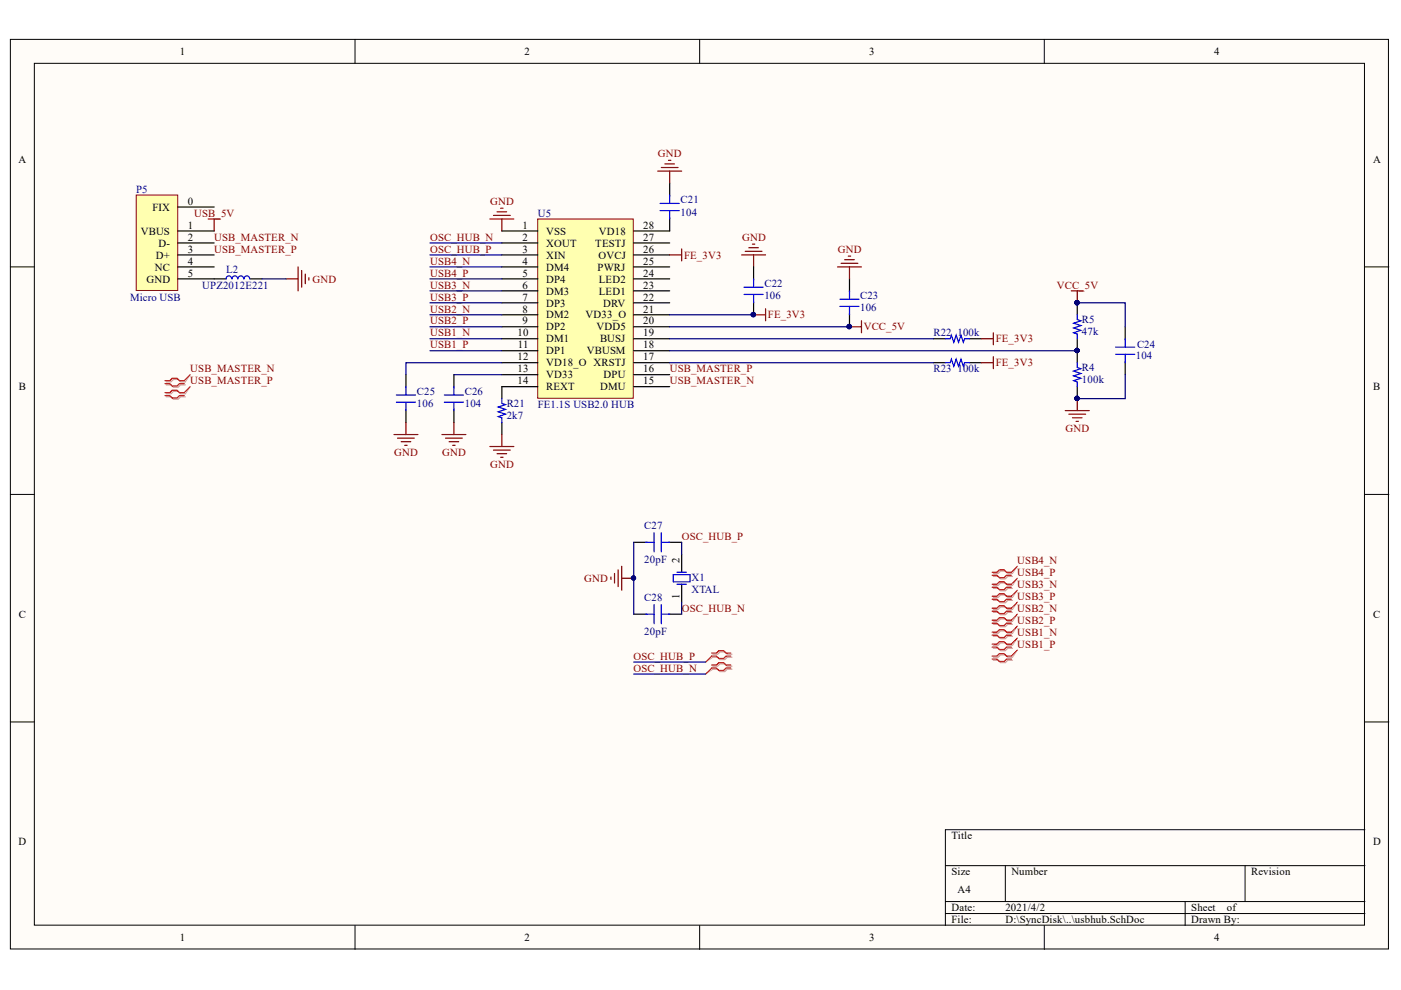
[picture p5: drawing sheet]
<svg xmlns="http://www.w3.org/2000/svg" width="297mm" height="210mm" viewBox="0 0 297 210" stroke-linecap="round" stroke-linejoin="round" font-family="sans-serif">
<defs><g id="words">
<g font-size="2.3">
<text x="38.1" y="11.7">1</text>
<text x="111.2" y="11.7">2</text>
<text x="184.3" y="11.7">3</text>
<text x="257.4" y="11.7">4</text>
<text x="3.9" y="34.5">A</text>
<text x="291.1" y="34.5">A</text>
<text x="32.3" y="44.7">FIX</text>
<text x="39.8" y="43.4">0</text>
<text x="29.9" y="49.8">VBUS</text>
<text x="33.6" y="52.3">D-</text>
<text x="39.8" y="48.5">1</text>
<text x="39.8" y="51">2</text>
<text x="39.8" y="53.6">3</text>
<text x="110.8" y="48.5">1</text>
<text x="110.8" y="51">2</text>
<text x="110.8" y="53.6">3</text>
<text x="115.8" y="49.8">VSS</text>
<text x="115.8" y="52.3">XOUT</text>
<text x="126.2" y="52.3">TESTJ</text>
<text x="127" y="49.8">VD18</text>
<text x="136.4" y="53.6">26</text>
<text x="136.4" y="51">27</text>
<text x="136.4" y="48.5">28</text>
<text x="31" y="59.9">GND</text>
<text x="32.8" y="57.4">NC</text>
<text x="33.1" y="54.8">D+</text>
<text x="39.8" y="56.1">4</text>
<text x="39.8" y="58.7">5</text>
<text x="110.8" y="56.1">4</text>
<text x="110.8" y="58.7">5</text>
<text x="115.8" y="54.8">XIN</text>
<text x="115.8" y="57.4">DM4</text>
<text x="115.8" y="59.9">DP4</text>
<text x="126.7" y="57.4">PWRJ</text>
<text x="126.9" y="54.8">OVCJ</text>
<text x="127" y="59.9">LED2</text>
<text x="136.4" y="58.7">24</text>
<text x="136.4" y="56.1">25</text>
<text x="110.8" y="61.2">6</text>
<text x="110.8" y="63.7">7</text>
<text x="115.8" y="62.5">DM3</text>
<text x="115.8" y="65">DP3</text>
<text x="127" y="62.5">LED1</text>
<text x="127.9" y="65">DRV</text>
<text x="136.4" y="63.7">22</text>
<text x="136.4" y="61.2">23</text>
<text x="109.7" y="71.3">10</text>
<text x="110.8" y="66.3">8</text>
<text x="110.8" y="68.8">9</text>
<text x="115.8" y="67.5">DM2</text>
<text x="115.8" y="70.1">DP2</text>
<text x="124.2" y="67.5">VD33_O</text>
<text x="126.5" y="70.1">VDD5</text>
<text x="136.4" y="71.3">19</text>
<text x="136.4" y="68.8">20</text>
<text x="136.4" y="66.3">21</text>
<text x="109.7" y="76.4">12</text>
<text x="109.8" y="73.9">11</text>
<text x="115.8" y="72.6">DM1</text>
<text x="115.8" y="75.1">DP1</text>
<text x="115.8" y="77.7">VD18_O XRSTJ</text>
<text x="124.4" y="75.1">VBUSM</text>
<text x="127.2" y="72.6">BUSJ</text>
<text x="136.4" y="76.4">17</text>
<text x="136.4" y="73.9">18</text>
<text x="4" y="82.7">B</text>
<text x="109.7" y="78.9">13</text>
<text x="109.7" y="81.5">14</text>
<text x="115.8" y="80.2">VD33</text>
<text x="115.8" y="82.7">REXT</text>
<text x="127.2" y="82.7">DMU</text>
<text x="128" y="80.2">DPU</text>
<text x="136.4" y="81.5">15</text>
<text x="136.4" y="78.9">16</text>
<text x="291.1" y="82.7">B</text>
<text x="144" y="119.3" transform="rotate(-90 144 119.3)">2</text>
<text x="4" y="131">C</text>
<text x="144" y="127" transform="rotate(-90 144 127)">1</text>
<text x="291.1" y="131">C</text>
<text x="3.9" y="179.3">D</text>
<text x="201.7" y="178">Title</text>
<text x="291.1" y="179.3">D</text>
<text x="201.7" y="185.6">Size</text>
<text x="214.4" y="185.6">Number</text>
<text x="265.3" y="185.6">Revision</text>
<text x="203" y="189.4">A4</text>
<text x="201.7" y="193.2">Date:</text>
<text x="201.7" y="195.7">File:</text>
<text x="213.2" y="193.2">2021/4/2</text>
<text x="213.2" y="195.7">D:\SyncDisk\..\usbhub.SchDoc</text>
<text x="252.6" y="193.2">Sheet</text>
<text x="252.6" y="195.7">Drawn By:</text>
<text x="260.1" y="193.2">of</text>
<text x="38.1" y="199.5">1</text>
<text x="111.2" y="199.5">2</text>
<text x="184.3" y="199.5">3</text>
<text x="257.4" y="199.5">4</text>
</g>
<g font-size="2.3" fill="#800000">
<text x="139.5" y="33.2">GND</text>
<text x="41.2" y="46">USB_5V</text>
<text x="104" y="43.4">GND</text>
<text x="45.4" y="53.6">USB_MASTER_P</text>
<text x="45.4" y="51">USB_MASTER_N</text>
<text x="91.2" y="53.6">OSC_HUB_P</text>
<text x="91.2" y="51">OSC_HUB_N</text>
<text x="157.3" y="51">GND</text>
<text x="177.6" y="53.6">GND</text>
<text x="66.2" y="59.9">GND</text>
<text x="91.2" y="58.7">USB4_P</text>
<text x="91.2" y="56.1">USB4_N</text>
<text x="145.1" y="54.8">FE_3V3</text>
<text x="91.2" y="63.7">USB3_P</text>
<text x="91.2" y="61.2">USB3_N</text>
<text x="224.1" y="61.2">VCC_5V</text>
<text x="91.2" y="71.3">USB1_N</text>
<text x="91.2" y="68.8">USB2_P</text>
<text x="91.2" y="66.3">USB2_N</text>
<text x="162.8" y="67.5">FE_3V3</text>
<text x="183.1" y="70.1">VCC_5V</text>
<text x="91.2" y="73.9">USB1_P</text>
<text x="211.1" y="72.6">FE_3V3</text>
<text x="211.1" y="77.7">FE_3V3</text>
<text x="40.3" y="81.5">USB_MASTER_P</text>
<text x="40.3" y="78.9">USB_MASTER_N</text>
<text x="142" y="78.9">USB_MASTER_P</text>
<text x="142" y="81.5">USB_MASTER_N</text>
<text x="225.9" y="91.6">GND</text>
<text x="83.6" y="96.7">GND</text>
<text x="93.7" y="96.7">GND</text>
<text x="104" y="99.2">GND</text>
<text x="144.6" y="114.5">OSC_HUB_P</text>
<text x="215.7" y="119.6">USB4_N</text>
<text x="123.8" y="123.4">GND</text>
<text x="215.7" y="124.7">USB3_N</text>
<text x="215.7" y="122.1">USB4_P</text>
<text x="144.6" y="129.7">OSC_HUB_N</text>
<text x="215.7" y="129.7">USB2_N</text>
<text x="215.7" y="127.2">USB3_P</text>
<text x="215.7" y="137.3">USB1_P</text>
<text x="215.7" y="134.8">USB1_N</text>
<text x="215.7" y="132.3">USB2_P</text>
<text x="134.3" y="139.9">OSC_HUB_P</text>
<text x="134.3" y="142.4">OSC_HUB_N</text>
</g>
<g font-size="2.3" fill="#000080">
<text x="28.8" y="40.8">P5</text>
<text x="114" y="46">U5</text>
<text x="144.3" y="43.1">C21</text>
<text x="144.3" y="45.7">104</text>
<text x="48" y="57.9">L2</text>
<text x="27.6" y="63.7">Micro USB</text>
<text x="42.9" y="61.2">UPZ2012E221</text>
<text x="162.1" y="60.9">C22</text>
<text x="162.1" y="63.5">106</text>
<text x="182.4" y="63.5">C23</text>
<text x="182.4" y="66">106</text>
<text x="197.9" y="71.3">R22</text>
<text x="203" y="71.3">100k</text>
<text x="229.4" y="68.5">R5</text>
<text x="229.4" y="71.1">47k</text>
<text x="240.8" y="76.1">104</text>
<text x="241.1" y="73.9">C24</text>
<text x="88.4" y="83.8">C25</text>
<text x="98.5" y="83.8">C26</text>
<text x="197.9" y="78.9">R23</text>
<text x="203" y="78.9">100k</text>
<text x="229.4" y="78.7">R4</text>
<text x="229.4" y="81.2">100k</text>
<text x="88.4" y="86.3">106</text>
<text x="98.5" y="86.3">104</text>
<text x="107.4" y="86.3">R21</text>
<text x="107.4" y="88.8">2k7</text>
<text x="114" y="86.5">FE1.1S USB2.0 HUB</text>
<text x="136.6" y="112.2">C27</text>
<text x="136.6" y="119.3">20pF</text>
<text x="146.6" y="123.1">X1</text>
<text x="146.6" y="125.7">XTAL</text>
<text x="136.6" y="127.4">C28</text>
<text x="136.6" y="134.5">20pF</text>
</g>
</g></defs>
<g fill="#fffcf8" stroke="#000" stroke-width=".21">
<path d="M2.2 8.3h292.2v192.9h-292.2z"/>
<path d="M7.3 13.4h282v182.8h-282z"/>
</g>
<g fill="none" stroke="#000" stroke-width=".21">
<path d="M75.3 8.3v5.1M148.3 8.3v5.1M221.4 8.3v5.1M2.2 56.6h5.1M289.4 56.6h5.1M2.2 104.8h5.1M289.4 104.8h5.1M2.2 153.1h5.1M289.4 153.1h5.1M289.4 175.9h-89v20.3M75.3 196.2v5.1M148.3 196.2v5.1"/>
<path d="M200.4 183.5h89M200.4 191.2h89M200.4 193.7h89M213.1 183.5v7.7M221.4 196.2v5.1M251.3 191.2v5M264 183.5v7.7"/>
</g>
<path d="M35.2 81.6h1.1l.5 .5h1l.5-.5h1M35.2 81h1.1l.5-.5h1l.5 .5h1M35.2 84.1h1.1l.5 .5h1l.5-.5h1M35.2 83.5h1.1l.5-.5h1l.5 .5h1" fill="none" stroke="#d0a19e" stroke-width=".25"/>
<path d="M40.3 79.4l-1 1.6M40.3 82l-1 1.5" fill="none" stroke="#d0a19e" stroke-width=".21"/>
<path d="M35 81.3h1l.5 .6h1l.5-.6h1.1M35 80.7h1l.5-.5h1l.5 .5h1.1M35 83.9h1l.5 .5h1l.5-.5h1.1M35 83.2h1l.5-.5h1l.5 .5h1.1" fill="none" stroke="#f00" stroke-width=".25"/>
<path d="M40.3 79.4l-1.2 1.3M40.3 82l-1.2 1.2" fill="none" stroke="#f00" stroke-width=".21"/>
<path d="M28.9 41.4h8.8v20.2h-8.8z" fill="#ffffb0" stroke="#800000" stroke-width=".21"/>
<path d="M37.8 49h7.6M37.8 51.5h7.6M37.8 54.1h7.6M37.8 56.6h7.6M37.8 59.1h7.6M37.8 43.9h7.6" fill="none" stroke="#000" stroke-width=".25"/>
<path d="M44.1 46.4h2.6M45.4 46.4v2.6" fill="none" stroke="#800000" stroke-width=".25"/>
<path d="M114 46.4h20.3v38h-20.3z" fill="#ffffb0" stroke="#800000" stroke-width=".21"/>
<g fill="none" stroke="#000" stroke-width=".25">
<path d="M142 38.8v2.8M45.4 59.1h2.5M53 59.1h2.6M106.4 49h7.6M106.4 51.5h7.6M106.4 54.1h7.6M106.4 56.6h7.6M106.4 59.1h7.6M134.4 51.5h7.6M134.4 54.1h7.6M134.4 56.6h7.6M134.4 59.1h7.6"/>
<path d="M142 46.2v2.8h-7.6M159.8 56.6v2.8M180.1 59.1v2.8M86.1 79.4v2.8M96.2 79.4v2.8M106.4 61.7h7.6M106.4 64.2h7.6M106.4 66.7h7.6M106.4 69.3h7.6M106.4 71.8h7.6M106.4 74.4h7.6M106.4 76.9h7.6"/>
<path d="M106.4 79.4h7.6M134.4 61.7h7.6M134.4 64.2h7.6M134.4 66.7h7.6M134.4 69.3h7.6M134.4 71.8h7.6M134.4 74.4h7.6M134.4 76.9h7.6M134.4 79.4h7.6M159.8 64v2.7M180.1 66.5v2.8M197.9 71.8h2.5"/>
<path d="M197.9 76.9h2.5M205.5 71.8h2.6M205.5 76.9h2.6M228.4 64.2v2.5M228.4 71.8v5.1M238.6 69.3v2.8M238.6 76.6v2.8M86.1 86.8v2.8M96.2 86.8v2.8M106.4 89.6v2.5M114 82h-7.6v2.5M134.4 82h7.6"/>
<path d="M228.4 82v2.5M134.4 115h2.8M141.7 115h2.8M144.5 117.5v3.8M134.4 130.2h2.8M141.7 130.2h2.8M144.5 123.9v3.8"/>
</g>
<g fill="none" stroke="#800000" stroke-width=".25">
<path d="M139.4 36.3h5.1M140.2 35.5h3.6M141 34.8h2M141.7 34h.5M142 36.3v2.5M60.7 59.1h2.5M63.2 56.6v5.1M64 57.4v3.5M64.7 58.1v2M65.5 58.9v.5M103.9 46.4h5M104.6 45.7h3.6"/>
<path d="M105.4 44.9h2M106.1 44.1h.6M106.4 46.4v2.6M142 54.1h2.5M144.5 52.8v2.5M157.2 54.1h5.1M158 53.3h3.6M158.8 52.5h2M159.5 51.8h.5M159.8 54.1v2.5M177.6 56.6h5M178.3 55.8h3.6"/>
<path d="M179.1 55.1h2M179.9 54.3h.5M180.1 56.6v2.5M159.8 66.7h2.5M162.3 65.5v2.5M180.1 69.3h2.5M182.6 68v2.6M208.1 71.8h2.5M208.1 76.9h2.5M210.6 70.6v2.5M210.6 75.6v2.6M227.1 61.7h2.6"/>
<path d="M228.4 61.7v2.5M83.5 92.1h5.1M84.3 92.9h3.5M85.1 93.7h2M85.8 94.4h.5M86.1 89.6v2.5M93.7 92.1h5.1M94.5 92.9h3.5M95.2 93.7h2.1M96 94.4h.5M96.2 89.6v2.5M103.9 94.7h5"/>
<path d="M104.6 95.4h3.6M105.4 96.2h2M106.1 97h.6M106.4 92.1v2.6M225.9 87.1h5M226.6 87.8h3.6M227.4 88.6h2M228.1 89.3h.6M228.4 84.5v2.6M129.5 122.3v.6M130.3 121.6v2M131.1 120.8v3.6"/>
<path d="M131.8 120.1v5M131.8 122.6h2.6"/>
</g>
<g fill="#000080" stroke="#000080" stroke-width=".21">
<circle cx="134.3" cy="122.6" r=".46"/>
<circle cx="180.1" cy="69.2" r=".46"/>
<circle cx="159.7" cy="66.7" r=".46"/>
<circle cx="228.3" cy="64.2" r=".46"/>
<circle cx="228.3" cy="74.3" r=".46"/>
<circle cx="228.3" cy="84.5" r=".46"/>
</g>
<g fill="none" stroke="#d0a19e" stroke-width=".25">
<path d="M151.1 138.7h1.1l.5-.5h1l.5 .5h1M151.1 139.4h1.1l.5 .5h1l.5-.5h1M210.6 127.3h1l.5 .5h1l.6-.5h1M210.6 126.7h1l.5-.5h1l.6 .5h1M210.6 129.8h1l.5 .5h1l.6-.5h1M210.6 129.2h1l.5-.5h1l.6 .5h1M210.6 132.4h1l.5 .5h1l.6-.5h1M210.6 131.7h1l.5-.5h1l.6 .5h1M210.6 134.9h1l.5 .5h1l.6-.5h1M210.6 134.3h1l.5-.5h1l.6 .5h1M210.6 137.5h1l.5 .5h1l.6-.5h1M210.6 136.8h1l.5-.5h1l.6 .5h1"/>
<path d="M210.6 140h1l.5 .5h1l.6-.5h1M210.6 139.4h1l.5-.5h1l.6 .5h1M210.6 122.2h1l.5 .5h1l.6-.5h1M210.6 121.6h1l.5-.5h1l.6 .5h1M210.6 124.8h1l.5 .5h1l.6-.5h1M210.6 124.1h1l.5-.5h1l.6 .5h1M151.1 141.3h1.1l.5-.5h1l.5 .5h1M151.1 141.9h1.1l.5 .5h1l.5-.5h1"/>
</g>
<path d="M151.1 139.4l-1.5 1M215.7 125.1l-1 1.6M215.7 127.7l-1 1.5M215.7 130.2l-1 1.5M215.7 132.8l-1 1.5M215.7 135.3l-1 1.5M215.7 137.8l-1 1.6M215.7 120.1l-1 1.5M215.7 122.6l-1 1.5M151.1 141.9l-1.5 1" fill="none" stroke="#d0a19e" stroke-width=".21"/>
<g fill="none" stroke="#f00" stroke-width=".25">
<path d="M150.9 138.5h1l.5-.5h1l.5 .5h1M150.9 139.1h1l.5 .5h1l.5-.5h1M210.4 127h1l.5 .6h1l.5-.6h1M210.4 126.4h1l.5-.5h1l.5 .5h1M210.4 129.6h1l.5 .5h1l.5-.5h1M210.4 128.9h1l.5-.5h1l.5 .5h1M210.4 132.1h1l.5 .5h1l.5-.5h1M210.4 131.5h1l.5-.5h1l.5 .5h1M210.4 134.7h1l.5 .5h1l.5-.5h1M210.4 134h1l.5-.5h1l.5 .5h1M210.4 137.2h1l.5 .5h1l.5-.5h1M210.4 136.6h1l.5-.5h1l.5 .5h1"/>
<path d="M210.4 139.7h1l.5 .5h1l.5-.5h1M210.4 139.1h1l.5-.5h1l.5 .5h1M210.4 122h1l.5 .5h1l.5-.5h1M210.4 121.3h1l.5-.5h1l.5 .5h1M210.4 124.5h1l.5 .5h1l.5-.5h1M210.4 123.9h1l.5-.5h1l.5 .5h1M150.9 141h1l.5-.5h1l.5 .5h1M150.9 141.6h1l.5 .6h1l.5-.6h1"/>
</g>
<path d="M150.9 139.1l-1.3 1.3M215.7 125.1l-1.3 1.3M215.7 127.7l-1.3 1.2M215.7 130.2l-1.3 1.3M215.7 132.8l-1.3 1.2M215.7 135.3l-1.3 1.3M215.7 137.8l-1.3 1.3M215.7 120.1l-1.3 1.2M215.7 122.6l-1.3 1.3M150.9 141.6l-1.3 1.3" fill="none" stroke="#f00" stroke-width=".21"/>
<g fill="none" stroke="#00f" stroke-width=".25">
<path d="M49.1 59.1a.58 .58 0 0 0-.6-.6 .58 .58 0 0 0-.6 .6M50.4 59.1a.58 .58 0 0 0-.6-.6 .58 .58 0 0 0-.6 .6M51.7 59.1a.6 .6 0 0 0-.6-.6 .6 .6 0 0 0-.6 .6M52.9 59.1a.58 .58 0 0 0-.6-.6 .58 .58 0 0 0-.5 .6M140 43.1h4M140 44.7h4M142 41.4v1.7M142 44.7v1.7M159.8 59.1v1.8M157.7 60.9h4.1M157.7 62.4h4.1M159.8 62.4v1.8"/>
<path d="M178.1 63.4h4M178.1 65h4M180.1 61.7v1.7M180.1 65v1.7M200.4 76.9h1.1l.2-.8 .5 1.6 .5-1.6 .5 1.6 .5-1.6 .6 1.6 .2-.8h1M200.4 71.8h1.1l.2-.7 .5 1.5 .5-1.5 .5 1.5 .5-1.5 .6 1.5 .2-.8h1M228.4 66.7v1.1l.8 .2-1.6 .5 1.6 .5-1.6 .5 1.6 .5-1.6 .6 .8 .2v1M228.4 76.9v1l.8 .3-1.6 .5 1.6 .5-1.6 .5 1.6 .5-1.6 .5 .8 .3v1M236.5 73.6h4.1M236.5 75.1h4.1M238.6 71.8v1.8M238.6 75.1v1.8"/>
<path d="M84 83.8h4.1M84 85.3h4.1M86.1 82v1.8M86.1 85.3v1.8M94.2 83.8h4.1M94.2 85.3h4.1M96.2 82v1.8M96.2 85.3v1.8M106.4 84.5v1l.8 .3-1.6 .5 1.6 .5-1.6 .5 1.6 .5-1.6 .5 .8 .3v1M136.9 115h1.8M138.7 113v4M140.2 113v4"/>
<path d="M140.2 115h1.8M136.9 130.2h1.8M138.7 128.2v4M140.2 128.2v4M140.2 130.2h1.8M142.7 121.8h3.6v1.6h-3.6zM143.5 121.3h2M143.5 123.9h2"/>
</g>
<g fill="none" stroke="#000080" stroke-width=".25">
<path d="M55.6 59.1h5.1M91.2 51.5h15.2M91.2 54.1h15.2M91.2 56.6h15.2M91.2 59.1h15.2M91.2 69.3h15.2M91.2 71.8h15.2M91.2 66.7h15.2M91.2 74.4h15.2M91.2 61.7h15.2M91.2 64.2h15.2M96.2 79.4h10.2"/>
<path d="M106.4 76.9h-20.3v2.5M142 69.3h38.1M142 76.9h55.9M142 71.8h55.9M142 66.7h17.8M142 74.4h86.4M228.4 64.2h10.2v5.1M238.6 79.4v5.1h-10.2M134.4 115v15.2M144.5 115v2.5M144.5 127.7v2.5M134.4 140.4h15.2"/>
<path d="M134.4 142.9h15.2"/>
</g>
<use href="#words"/>
</svg>
